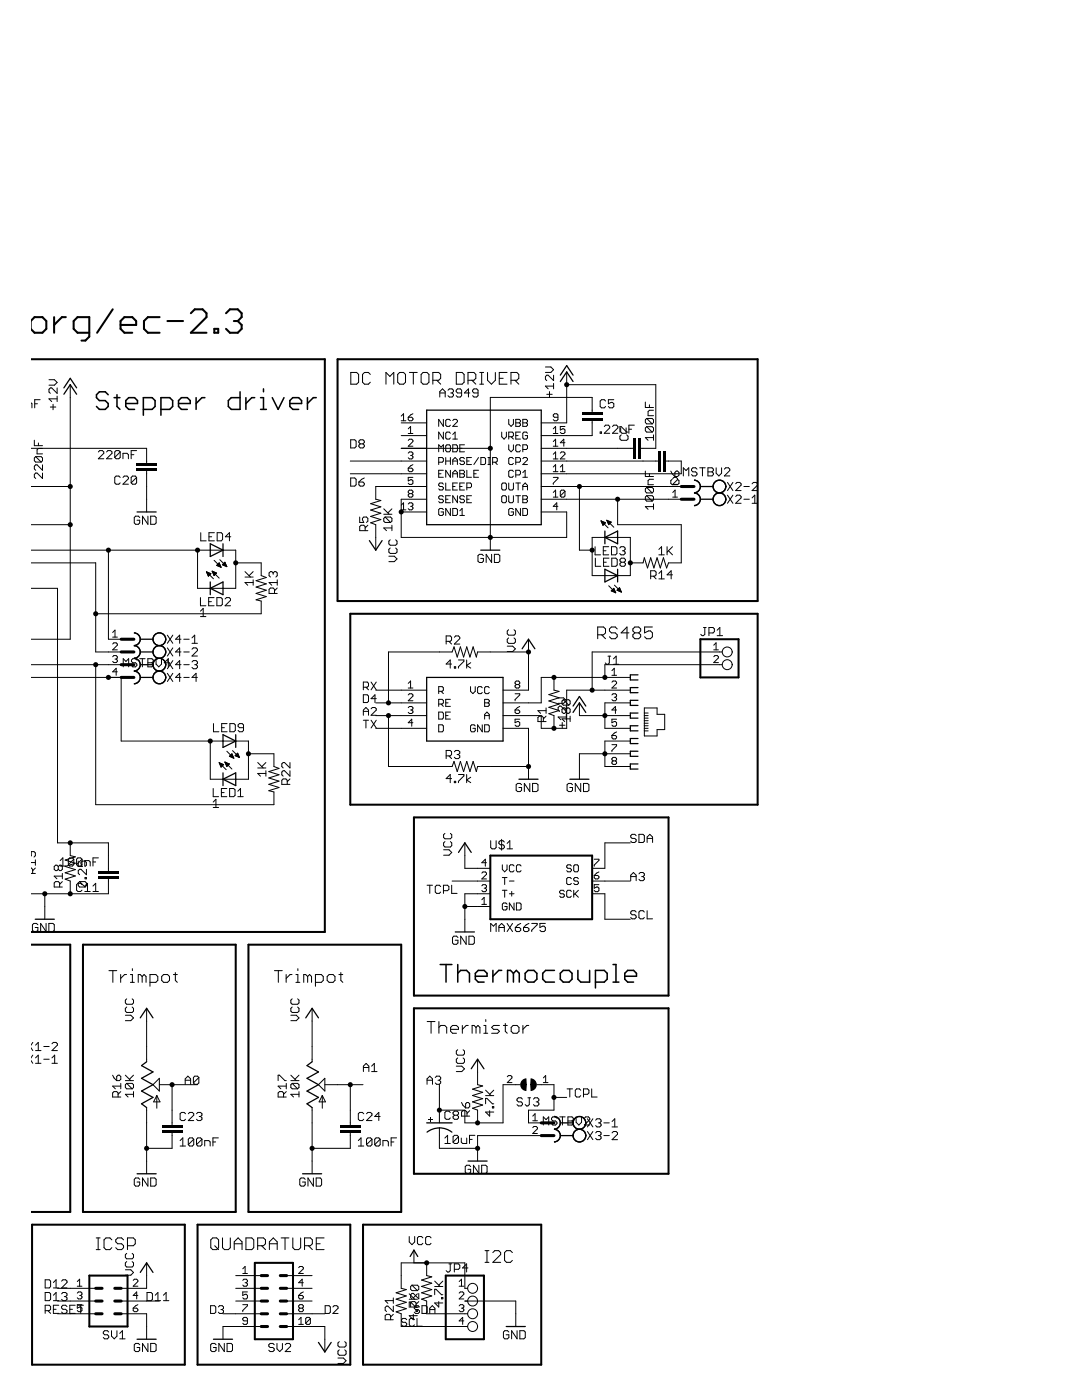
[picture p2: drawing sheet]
<svg xmlns="http://www.w3.org/2000/svg" width="216mm" height="279mm" viewBox="0 0 216 279" stroke-linecap="round" stroke-linejoin="round" font-family="sans-serif">
<g fill="none" stroke="#000" stroke-width=".41">
<path d="M6.3 71.7h58.5v114.3h-58.5M6.3 63.9l.6-.6h1.6l.7 .8v1.5l-.7 .8h-1.6l-.6-.6M10.8 63.3v3.1M13.1 63.3h-.7l-1.6 1.6M17.8 66.4h-2.3l-.8-.8v-1.5l.8-.8h2.3v3.9l-.8 .8h-.7M22.5 61.7l-3.1 4.7M24.1 64.9h3.1v-.8l-.8-.8h-1.6l-.7 .8v1.5l.7 .8h1.6M31.8 63.3h-2.3l-.8 .8v1.5l.8 .8h2.3M33.4 64.1h3.1M38.1 62.5l.8-.8h1.5l.8 .8v.8l-3.1 3.1h3.1M42.8 65.6h.7v.8h-.7zM45.1 62.5l.8-.8h1.5l.8 .8v.8l-.8 .8"/>
<path d="M46.7 64.1h.7M47.4 64.1l.8 .8v.7l-.8 .8h-1.5l-.8-.8M67.4 71.7h83.8v48.3h-83.8zM69.9 122.5h81.3v38.1h-81.3zM139.7 127.6h7.7v7.6h-7.7zM82.6 163.1h50.8v35.6h-50.8zM97.8 170.8h20.4v12.7h-20.4zM6.3 188.5h7.7v53.4h-7.7M16.6 188.5h30.4v53.4h-30.4zM49.6 188.5h30.5v53.4h-30.5zM82.6 201.2h50.8v33.1h-50.8zM6.4 244.4h30.5v28h-30.5z"/>
<path d="M17.8 254.6h7.6v10.1h-7.6zM39.4 244.4h30.5v28h-30.5zM50.8 252h7.7v15.3h-7.7zM72.4 244.4h35.6v28h-35.6zM88.9 254.6h7.7v12.7h-7.7z"/>
</g>
<g fill="none" stroke="#000" stroke-width=".2">
<path d="M8 79.8h-1.1v1.6M9.8 75.8h1.1l.5 .5-.5 .6h-1.1M11.4 79.6h-1.6l.5 .5M11.4 77.4v1.1l-1.1-1.1h-.3l-.2 .3v.5l.2 .3M11.4 79.1v1M14 76.8v50.8h-7.7M70 74.3h1.2l.4 .4v1.6l-.4 .4h-1.2zM73.9 74.7l-.4-.4h-.8l-.4 .4v1.6l.4 .4h.8l.4-.4M77 76.7v-2.4l.8 .8 .8-.8v2.4M79.7 74.3h.8l.4 .4v1.6l-.4 .4h-.8l-.3-.4v-1.6zM81.7 74.3h1.6M82.5 74.3v2.4"/>
<path d="M84.4 74.3h.8l.4 .4v1.6l-.4 .4h-.8l-.4-.4v-1.6zM86.4 75.9h1.1l.4-.4v-.8l-.4-.4h-1.1v2.4M87.1 75.9l.8 .8M87.8 79.2v-1l.5-.6 .5 .6v1M87.8 78.4h1M89.4 77.9l.3-.3h.5l.3 .3v.3l-.3 .2M89.9 78.4h.3M90.2 78.4l.3 .3v.3l-.3 .2h-.5l-.3-.2M91 74.3h1.2l.4 .4v1.6l-.4 .4h-1.2zM92.1 78.4h-.8l-.3-.2v-.3l.3-.3h.5l.3 .3v1.1l-.3 .2h-.5l-.3-.2M93.4 75.9h1.2l.3-.4v-.8l-.3-.4h-1.2v2.4M93.7 78.4h-1l.8-.8v1.6"/>
<path d="M94.2 75.9l.7 .8M95.4 78.4h-.8l-.3-.2v-.3l.3-.3h.5l.3 .3v1.1l-.3 .2h-.5l-.3-.2M95.7 76.7h.8M95.7 74.3h.8M96.1 74.3v2.4M97.3 74.3v1.6l.8 .8 .7-.8v-1.6M99.6 75.5h.8M101.2 74.3h-1.6v2.4h1.6M102 75.9h1.1l.4-.4v-.8l-.4-.4h-1.1v2.4M102.7 75.9l.8 .8M108.8 73.2h1.1l.6 .6-.6 .5h-1.1M109.1 78.7h1.1"/>
<path d="M109.6 78.2v1M110.5 77.1h-1.7l.6 .5M110.5 74.9v1.1l-1.1-1.1h-.3l-.3 .2v.6l.3 .3M110.5 76.5v1.1M113.1 76.8h17.8v12.7h-3.1M113.1 74.2v10.2h-5.1M122.5 79.8h-1.1v.8l.8-.3 .3 .3v.5l-.3 .3h-.5l-.3-.3M6.3 89.5h23v3M6.3 97.1h7.7M6.3 80.5l.1 .9M6.9 87.9v1h1.6M6.9 80.6h.6"/>
<path d="M7.1 91.1l-.2 .3v.5l.2 .3h1.1M7.1 91.1h1.1l.3 .3v.5l-.3 .3M7.1 91.1l1.1 1.1M7.7 89.5l-.3 .3v.8h1.1M7.7 88.4v.5M8.5 92.8v1.1l-1.1-1.1h-.3l-.2 .2v.6l.2 .3M8.5 94.4v1.1l-1.1-1.1h-.3l-.2 .3v.5l.2 .3M10 81.2h1.1M10.6 80.7v1.1M19.6 90.2l.3-.3h.5l.3 .3v.3l-1.1 1.1h1.1M21.3 90.2l.2-.3h.6l.2 .3v.3l-1 1.1h1M24 90.2v1.1l-.3 .3h-.5l-.3-.3"/>
<path d="M24 95.3l-.3-.3h-.5l-.3 .3v1.1l.3 .2h.5l.3-.2M24 90.2l-.3-.3h-.5l-.3 .3v1.1M24 90.2l-1.1 1.1M24.5 91.6v-1.1h.8l.3 .2v.9M24.5 95.3l.3-.3h.5l.3 .3v.3l-1.1 1h1.1M26.2 90.7h.5M27.3 95.3l-.3-.3h-.6l-.2 .3v1.1M27.3 95.3v1.1l-.3 .2h-.6l-.2-.2M27.3 89.9h-1.1v1.7M27.3 95.3l-1.1 1.1M29.3 94v8.2M69.9 92h15.2"/>
<path d="M69.9 94.6h15.2M70 87.8h.8l.3 .2v1.1l-.3 .3h-.8zM70 95.4h.8l.3 .3v1l-.3 .3h-.8zM71.6 96.2h.8l.3 .3v.2l-.3 .3h-.5l-.3-.3zM71.9 88.6l-.3-.3v-.3l.3-.2h.5l.3 .2v.3l-.3 .3M71.9 88.6l-.3 .3v.2l.3 .3h.5l.3-.3v-.2l-.3-.3M71.9 88.6h.5M72.7 95.4l-.5 .3-.6 .5M80.1 86.9h5M80.1 89.5h17.7M80.1 84.4h5M80.1 84h.9"/>
<path d="M80.1 83l.4-.4v1.4M81.5 85.6l.4-.5v1.4M81.5 83.3h.7l.2 .2v.2l-.2 .3h-.5l-.2-.3zM81.5 87.9l.2-.2h.5l.2 .2v.2l-.9 1h.9M81.5 90.4l.2-.2h.5l.2 .2v.3l-.2 .2M81.5 93.4h.7l.2 .3v.2l-.2 .2h-.5l-.2-.2zM81.5 86.5h.9M81.7 98.5l-.2-.2v-.3l.2-.2h.5l.2 .2v.3l-.2 .2M81.7 98.5l-.2 .2v.3l.2 .2h.5l.2-.2v-.3l-.2-.2M81.7 98.5h.5M81.9 90.9h.3M82.2 90.9l.2 .2v.3l-.2 .2h-.5l-.2-.2"/>
<path d="M82.4 95.3h-.9v.7l.4-.3h.3l.2 .3v.4l-.2 .3h-.5l-.2-.3M82.4 92.7l-.9 .7M82.4 82.6l-.9 .7M85.1 99.6h-5v7.7h33v-5.1h-5.1M85.1 97.1h-10.1v2.5l1 .3-2 .6 2 .7-2 .6 2 .6-2 .7 2 .6-2 .6 1 .4v5.1M87.5 90.2v-1.4l.5 .4 .5-.4v1.4M87.5 92.2h.7l.3-.2v-.5l-.3-.2h-.7v1.4M87.5 94.6h.5M88.5 83.7v1.4l-1-1.4v1.4M88.5 86.2v1.4l-1-1.4v1.4M88.5 93.9h-1v1.4h1M88.5 96.6l-.3-.2h-.4l-.3 .2v.3l.3 .2h.4l.3 .2v.3l-.3 .2h-.4l-.3-.2"/>
<path d="M88.5 99.2l-.3-.3h-.4l-.3 .3v.2l.3 .2h.4l.3 .3v.2l-.3 .2h-.4l-.3-.2M88.9 89l.3-.2h.4l.3 .2v.9l-.3 .3h-.4l-.3-.3zM88.9 91.3v1.4M88.9 96.4v1.4h1M88.9 92h1M88.9 99.6h.5M89.9 91.3v1.4M89.9 93.9v1.4l-1-1.4v1.4M89.9 83.9l-.3-.2h-.4l-.3 .2v1l.3 .2h.4l.3-.2M89.9 86.5l-.3-.3h-.4l-.3 .3v.9l.3 .2h.4l.3-.2M89.9 98.9h-1v1.4h1M90.3 87.6h1"/>
<path d="M90.3 86.7l.5-.5v1.4M90.3 88.8h.7l.3 .2v.9l-.3 .3h-.7zM90.3 92.7v-.9l.5-.5 .5 .5v.9M90.3 95.3v-1l.5-.4 .5 .4v1M90.3 83.9l.3-.2h.4l.3 .2v.3l-1 .9h1M90.3 92h1M90.3 97.1h.5M90.3 94.6h1M91.3 96.4h-1v1.4h1M91.3 98.9v1.4l-1-1.4v1.4M91.7 93.9h.7l.3 .2v.2l-.3 .3 .3 .2v.2l-.3 .3h-.7zM91.7 97.1h.5"/>
<path d="M91.7 94.6h.7M92.7 88.8h-1v1.4h1M92.7 91.5l-.3-.2h-.4l-.3 .2v.3l.3 .2h.4l.3 .2v.3l-.3 .2h-.4l-.3-.2M92.7 96.4h-1v1.4h1M92.7 99.2l-.3-.3h-.4l-.3 .3v.2l.3 .2h.4l.3 .3v.2l-.3 .2h-.4l-.3-.2M93.1 93.9v1.4h1M93.1 97.3h.7l.3-.2v-.5l-.3-.2h-.7v1.4M93.1 92h.5M93.1 99.6h.5M94.1 91.3h-1v1.4h1M94.1 98.9h-1v1.4h1M94.6 94.6h.4"/>
<path d="M95.5 91.3l-.9 1.4M95.5 93.9h-.9v1.4h.9M96 91.3h.7l.2 .2v1l-.2 .2h-.7zM97.4 91.3h.4M97.4 92.7h.4M97.6 91.3v1.4M98.3 92.2h.7l.2-.2v-.5l-.2-.2h-.7v1.4M98.8 92.2l.4 .5M100.1 99.2l.2-.3h.5l.2 .3v.9l-.2 .2h-.5l-.2-.2zM100.1 86.2v1l.5 .4 .4-.4v-1M100.3 96.4h.5l.2 .2v1l-.2 .2h-.5l-.2-.2v-1zM101.5 83.7v.9l.5 .5 .4-.5v-.9"/>
<path d="M101.5 87.2h.7l.2-.3v-.4l-.2-.3h-.7v1.4M101.5 88.8v.9l.5 .5 .4-.5v-.9M101.5 96.4v1.2l.2 .2h.5l.2-.2v-1.2M101.5 98.9v1.2l.2 .2h.5l.2-.2v-1.2M102 87.2l.4 .4M102.4 91.5l-.2-.2h-.5l-.2 .2v1l.2 .2h.5l.2-.2M102.4 94.1l-.2-.2h-.5l-.2 .2v.9l.2 .3h.5l.2-.3M102.9 83.7h.7l.2 .2v.3l-.2 .2 .2 .2v.3l-.2 .2h-.7zM102.9 92.2h.7l.2-.2v-.5l-.2-.2h-.7v1.4M102.9 94.8h.7l.2-.2v-.5l-.2-.2h-.7v1.4M102.9 86.9h.5M102.9 96.4h.9"/>
<path d="M102.9 98.9h.9M102.9 84.4h.7M103.4 96.4v1.4M103.4 98.9v1.4M103.8 86.2h-.9v1.4h.9M103.8 89l-.2-.2h-.5l-.2 .2v.9l.2 .3h.5l.2-.3M104.3 97.8v-.9l.5-.5 .5 .5v.9M104.3 98.9h.7l.3 .3v.2l-.3 .2 .3 .3v.2l-.3 .2h-.7zM104.3 97.1h1M104.3 99.6h.7M104.3 94.3l.5-.4v1.4M104.3 89.7h.7l.3-.2v-.5l-.3-.2h-.7v1.4"/>
<path d="M104.3 91.5l.3-.2h.4l.3 .2v.3l-1 .9h1M104.3 83.7h.7l.3 .2v.3l-.3 .2 .3 .2v.3l-.3 .2h-.7zM104.3 95.3h1M104.3 84.4h.7M105.3 86.5l-.3-.3h-.4l-.3 .3v.9l.3 .2h.4l.3-.2v-.5h-.5M108 89.5h18.3M108 92h23.4M108 97.1h27.9M108 99.6h27.9M110.4 86.5h.9M110.4 89.1h.9M110.4 91.6h.9"/>
<path d="M110.4 95.3h.9v.2l-.9 .9v.3M110.4 94.1h.9M110.4 99.2h.9M110.4 98.3l.5-.5v1.4M110.4 85.6l.5-.5v1.4M110.4 88.1l.5-.4v1.4M110.4 90.7l.5-.5v1.4M110.4 93.2l.5-.5v1.4M111.3 83.3h-.7l-.2-.3v-.2l.2-.2h.5l.2 .2v.9l-.2 .3h-.5l-.2-.3M111.8 90.4l.2-.2h.5l.2 .2v.3l-.9 .9h.9M111.8 94.1h.9M111.8 93.2l.5-.5v1.4"/>
<path d="M112.7 85.1h-.9v.7l.5-.2h.2l.2 .2v.5l-.2 .2h-.5l-.2-.2M112.7 98l-.2-.2h-.5l-.2 .2v1M112.7 98v1l-.2 .2h-.5l-.2-.2M112.7 98l-.9 1M112.7 88.4h-.9l.7-.7v1.4M115.6 97.1v12.7h2.6M118.2 83.9v3h-10.2M118.2 82.4v-3.1h-20.4v30.5M119.8 86.2h.2v.3h-.2zM120.6 85.1l.2-.3h.6l.3 .3v.3l-1.1 1.1h1.1M120.8 80l-.2-.2h-.6l-.2 .2v1.1l.2 .3h.6l.2-.3M122.2 85.1l.3-.3h.5l.3 .3v.3l-1.1 1.1h1.1"/>
<path d="M123.2 99.6v5.1h12.7v7.6h-2.5l-.4 1-.6-2-.7 2-.6-2-.6 2-.7-2-.6 2-.6-2-.3 1h-2.5M123.7 86.2v-1h.3l1 1h.3M123.8 85.4v.8l.3 .3h.8v-1.1M124 86.8l-.3 .3v.5l.3 .3h1l.3-.3v-.5l-.3-.3M125.5 85.7h.5M126.6 84.8h-1.1v1.7M128.8 94v1.1h1.6M128.8 80.2v1.1h1.6M129 85.2l-.2 .2v.6l.2 .2h1.1M129 98.9h1.1l.3 .3v.5l-.3 .3M129 83.5h1.1l.3 .3v.5l-.3 .3M129 85.2h1.1l.3 .2v.6l-.3 .2"/>
<path d="M129 97.3h1.1l.3 .3v.5l-.3 .3M129 98.9l-.2 .3v.5l.2 .3h1.1M129 83.5l-.2 .3v.5l.2 .3h1.1M129 97.3l-.2 .3v.5l.2 .3h1.1M129 98.9l1.1 1.1M129 97.3l1.1 1.1M129 85.2l1.1 1M129 83.5l1.1 1.1M129.6 80.8v.5M129.6 94.6v.5M130.4 95.7h-.8l-.3 .2v.8h1.1M130.4 86.8v1.1"/>
<path d="M130.4 81.9h-.8l-.3 .2v.9h1.1M130.4 87.3h-1.6l.5 .6M132.9 92h3v2.6h-27.9M133.9 94l.2 .6 .6 .5M134.1 95.7l-.2 .2v.6l.2 .2h1.1l.3-.2v-.6l-.3-.2M134.2 98.3l.5-.5v1.4M134.2 95.5l.3-.2h.4l.3 .2v.2l-1 1h1M134.2 99.2h1M134.7 94.3l.2-.3h.3l.3 .3v.5l-.3 .3h-.5zM136.4 95v-1.6l.5 .5 .5-.5v1.6M139.1 93.6l-.3-.2h-.5l-.3 .2v.3l.3 .3h.5l.3 .2v.3l-.3 .3h-.5l-.3-.3M139.6 93.4h1.1"/>
<path d="M140.2 93.4v1.6M141.3 93.4h.8l.2 .2v.3l-.2 .3 .2 .2v.3l-.2 .3h-.8zM141.3 94.2h.8M142.9 93.4v1l.5 .6 .6-.6v-1M144.5 93.6l.3-.2h.5l.3 .2v.3l-1.1 1.1h1.1M145.2 98.8l1 1.6M145.2 96.3l1 1.6M146.2 98.8l-1 1.6M146.2 96.3l-1 1.6M146.8 99.1l.3-.3h.5l.3 .3v.3l-1.1 1h1.1M146.8 96.5l.3-.2h.5l.3 .2v.3l-1.1 1.1h1.1M148.4 97.1h1.1"/>
<path d="M148.4 99.6h1.1M150.1 99.4l.5-.6v1.6M150.1 96.5l.2-.2h.6l.3 .2v.3l-1.1 1.1h1.1M6.3 112.3h12.8v17.8h5.1M6.3 117.4h5.2v50.8h10.1v5.6M6.3 104.7h7.7M6.3 109.8h40.7v7.6h-7.6v-7.6M21.6 109.8v17.8h2.6M27.9 103.3l-.3-.3h-.5l-.3 .3v1.1l.3 .2h.5l.3-.2v-.6h-.6M29.5 103v1.6l-1.1-1.6v1.6M30.1 103h.8l.3 .3v1.1l-.3 .2h-.8zM40 119.3v1.6h1.1"/>
<path d="M40.1 106.3v1.6h1M41.2 114.1l.9 .4-.5 .5M41.2 114.1l1.4 1.4M41.2 114.1l.4 .9M41.2 114.2h.1M41.3 114.3h.3M41.3 114.4h.6M41.4 114.5h.7M41.4 114.6h.5M41.5 114.7h.3M41.5 114.9h.2M41.6 115h.1"/>
<path d="M41.7 107.1h.5M42.3 114l1.4 1.4M42.3 114l.9 .4-.5 .5M42.3 114l.4 .9M42.4 114.1h.1M42.4 114.2h.4M42.5 114.3h.5M42.5 114.4h.7M42.6 114.5h.5M42.6 114.6h.4M42.7 114.7h.1M42.7 114.9h.1"/>
<path d="M42.7 111.8l1.4 1.4M42.7 119.3h-1.1v1.6h1.1M42.8 106.3h-1.1v1.6h1.1M43.3 112.8h.6M43.3 119.3h.8l.3 .2v1.1l-.3 .3h-.8zM43.3 106.3h.8l.3 .3v1.1l-.3 .2h-.8zM43.4 112.7h.5M43.4 112.9h.6M43.5 112.6h.3M43.6 112.5h.2M43.7 113h.3M43.7 112.3h.1"/>
<path d="M43.7 112.3l-.5 .5 .9 .4M43.7 112.3l.4 .9M43.9 111.7l1.4 1.4M43.9 113.1h.2M44.4 112.7h.7M44.5 112.6h.5M44.6 112.8h.5M44.6 112.5h.4M44.7 112.3h.2M44.8 112.9h.4M44.9 112.2h.1M44.9 112.2l.4 .9-.9-.4z"/>
<path d="M44.9 119.5l.3-.2h.5l.3 .2v.3l-1.1 1.1h1.1M45.1 113h.1M46.1 107.1h-1.1l.8-.8v1.6M47 112.3h5.1v2.6l1 .4-2 .6 2 .6-2 .7 2 .6-2 .6 2 .7-2 .6 1 .3v2.5h-33M48.9 115.2h1.6M48.9 114.1l1.1 1.1M50.5 116.3h-1.6l.5 .5M50.5 115.7v1.1M50.5 114.1l-.8 .8M54.5 114.4l.3-.3h.2l.3 .3v.5l-.3 .3M54.5 114.4l-.3-.3h-.2l-.3 .3v.5l.3 .3M54.5 114.4v.2"/>
<path d="M54.8 118.4v-.8l-.3-.2h-.5l-.3 .2v.8h1.6M55.3 115.7v1.1M55.3 117.4l-.5 .5M55.3 116.3h-1.6l.5 .5M71.8 103.2v1.1h.8l-.3-.6v-.2l.3-.3h.5l.3 .3v.5l-.3 .3M72.9 105.9v-.8l-.3-.3h-.6l-.2 .3v.8h1.6M73.4 104.8l-.5 .6M76.6 102.6h1.6M76.6 101.5l1.1 1.1M76.8 103.2l-.2 .3v.5l.2 .3h1.1M76.8 103.2h1.1l.3 .3v.5l-.3 .3M76.8 103.2l1.1 1.1"/>
<path d="M77.6 111h1.1l.5 .5-.5 .6h-1.1M77.9 109.4l-.3 .2v.6l.3 .3h1l.3-.3v-.6l-.3-.2M77.9 107.7l-.3 .3v.5l.3 .3h1l.3-.3v-.5l-.3-.3M78.2 105.4h-1.6l.5 .5M78.2 104.8v1.1M78.2 101.5l-.8 .9M80.1 102.2h5M80.1 100.8l.4-.4v1.4M80.1 101.8h.9M81.5 100.6l.2-.2h.5l.2 .2v.2l-.2 .3M81.9 101.1h.3M82.2 101.1l.2 .2v.2l-.2 .3h-.5l-.2-.3"/>
<path d="M88.5 101.7l-.3-.2h-.4l-.3 .2v.9l.3 .3h.4l.3-.3v-.4h-.5M89.9 101.5v1.4l-1-1.4v1.4M90.3 101.5h.7l.3 .2v.9l-.3 .3h-.7zM91.7 101.9l.5-.4v1.4M91.7 102.9h1M96.5 110.9l-.3-.3h-.6l-.2 .3v1.1l.2 .3h.6l.3-.3v-.6h-.6M98.1 110.6v1.7l-1.1-1.7v1.7M98.6 110.6h.9l.2 .3v1.1l-.2 .3h-.9zM102.4 101.7l-.2-.2h-.5l-.2 .2v.9l.2 .3h.5l.2-.3v-.4h-.4M103.8 101.5v1.4l-.9-1.4v1.4M104.3 101.5h.7l.3 .2v.9l-.3 .3h-.7zM111.3 101.1h-.9l.7-.7v1.4"/>
<path d="M118.2 107.3h7.6v7.6h-7.6zM118.7 109.1v1.6h1.1M118.8 111.4v1.6h1.1M119.9 104l1.4 1.3M119.9 104l.9 .3-.5 .5zM120 104h.1M120 104.1h.3M120.1 104.2h.5M120.1 104.3h.7M120.2 104.5h.5M120.2 104.6h.4M120.3 104.7h.2"/>
<path d="M120.3 104.8h.1M120.4 109.9h.5M120.4 112.2h.6M121.1 103.8l.9 .4-.5 .5M121.1 103.8l1.4 1.4M121.1 103.8l.4 .9M121.1 103.9h.1M121.2 104h.3M121.2 104.1h.6M121.3 104.2h.6M121.3 104.3h.5M121.3 104.5h.4"/>
<path d="M121.4 104.6h.2M121.4 104.7h.1M121.5 116.9l1.4 1.4M121.5 109.1h-1.1v1.6h1.1M121.5 111.4h-1.1v1.6h1.1M122 117.9l.5-.5 .4 .9zM122 109.1h.8l.3 .3v1.1l-.3 .2h-.8zM122 117.9h.7M122.1 117.8h.6M122.1 111.4h.8l.3 .3v1l-.3 .3h-.8zM122.2 117.7h.4M122.3 117.6h.3"/>
<path d="M122.3 118.1h.5M122.4 117.5h.1M122.6 118.2h.2M122.6 116.8l1.4 1.4M122.8 118.3h.1M123.2 117.7h.6M123.2 117.8h.7M123.3 117.6h.5M123.4 117.5h.3M123.5 117.9h.4M123.5 117.4h.2M123.6 117.3l.4 .9-.9-.4z"/>
<path d="M123.7 109.4l.2-.3h.6l.2 .3v.2l-.2 .3M123.7 118.1h.2M124 112.2l-.3 .3v.2l.3 .3h.5l.3-.3v-.2l-.3-.3M124 112.2l-.3-.3v-.2l.3-.3h.5l.3 .3v.2l-.3 .3M124 112.2h.5M124.2 109.9h.3M124.5 109.9l.2 .3v.3l-.2 .2h-.6l-.2-.2M129.8 115h.8l.3-.3v-.5l-.3-.3h-.8v1.6M130.4 115l.5 .5M130.4 101.1h-1.6l.5 .5M130.4 100.6v1M131.5 114.4l.5-.5v1.6"/>
<path d="M131.5 109.6l.5-.5v1.6M131.5 115.5h1.1M131.5 110.7h1.1M133.1 109.1v1.6M133.4 109.9l.8 .8M134.2 114.7h-1.1l.8-.8v1.6M134.2 109.1l-1.1 1.1M150.1 100.4h1.1M6.3 132.7h17.9M6.3 135.2h17.9v12.7h25.4v7.6h-7.6v-7.6M19.1 132.7v27.9h35.6v-2.5l-1.1-.3 2.1-.6-2.1-.7 2.1-.6-2.1-.6 2.1-.7-2.1-.6 2.1-.6-1-.4v-2.6h-5.1M22.5 126.2l.4-.4v1.4"/>
<path d="M22.5 127.2h.9M22.5 128.5l.2-.2h.5l.2 .2v.3l-.9 .9h.9M22.5 131.1l.2-.3h.5l.2 .3v.2l-.2 .2M22.9 131.5h.3M23.2 131.5l.2 .3v.2l-.2 .2h-.5l-.2-.2M23.4 134.1h-.9l.7-.7v1.4M24.6 133.1v-1.6l.5 .5 .6-.5v1.6M27.3 131.7l-.3-.2h-.5l-.3 .2v.3l.3 .3h.5l.3 .2v.3l-.3 .3h-.5l-.3-.3M27.9 131.5h1M28.4 131.5v1.6M29.5 131.5h.8l.3 .2v.3l-.3 .3 .3 .2v.3l-.3 .3h-.8zM29.5 132.3h.8"/>
<path d="M31.1 131.5v1l.6 .6 .5-.6v-1M33.4 126.8l1.1 1.6M33.4 129.3l1.1 1.6M33.4 131.8l1.1 1.7M33.4 134.4l1.1 1.6M33.9 132.3h-1.1l.8-.8v1.6M34.5 126.8l-1.1 1.6M34.5 129.3l-1.1 1.6M34.5 131.8l-1.1 1.7M34.5 134.4l-1.1 1.6M36.1 130.1h-1.1l.8-.8v1.6M36.1 127.6h-1.1l.8-.8v1.6"/>
<path d="M36.1 132.7h-1.1l.8-.9v1.7M36.1 135.2h-1.1l.8-.8v1.6M36.7 130.1h1.1M36.7 127.6h1.1M36.7 132.7h1.1M36.7 135.2h1.1M38.3 127.3l.6-.5v1.6M38.3 128.4h1.1M38.3 129.6l.3-.3h.5l.3 .3v.2l-1.1 1.1h1.1M38.3 132.1l.3-.3h.5l.3 .3v.3l-.3 .3M38.9 132.7h.2M39.1 132.7l.3 .2v.3l-.3 .3h-.5l-.3-.3"/>
<path d="M39.4 135.2h-1.1l.8-.8v1.6M40 122l.5-.6v1.7M40 123.1h1.1M41.6 120.1h.6M72.5 137.2h.8l.2-.3v-.5l-.2-.3h-.8v1.6M72.5 138.7h.8l.2 .2v1.1l-.2 .2h-.8zM73 137.2l.5 .5M74 136.1l1.1 1.6M75 137.7h10.1M75.1 136.1l-1.1 1.6M75.1 139.4h-1.1l.8-.7v1.5M81.5 136.4l.4-.5v1.4"/>
<path d="M81.5 137.3h.9M81.5 138.7l.2-.2h.5l.2 .2v.2l-.9 1h.9M87.5 138h.7l.3-.3v-.4l-.3-.3h-.7v1.4M88 138l.5 .4M89 128h.8l.3-.3v-.5l-.3-.3h-.8v1.6M89.6 128l.5 .5M89.9 139.6h-1v1.4h1M90.1 132.5h-1.1l.8-.8v1.6M90.7 127.2l.2-.3h.6l.2 .3v.3l-1 1h1M90.7 133.1h.2v.2h-.2zM91.5 131.7h1.1v.3l-1.1 1.1v.2M93.1 131.7v1.6"/>
<path d="M93.9 137v1l.5 .4 .4-.4v-1M93.9 132.3l-.8 .5 .8 .5M96.2 137.3l-.2-.3h-.5l-.2 .3v.9l.2 .2h.5l.2-.2M96.7 139.6h.7l.2 .2v.2l-.2 .3 .2 .2v.2l-.2 .3h-.7zM97.6 137.3l-.2-.3h-.5l-.2 .3v.9l.2 .2h.5l.2-.2M101.2 129h1.1l.5 .5-.5 .5h-1.1M101.5 127.3l-.3 .3v.5l.3 .3h1.1l.2-.3v-.5l-.2-.3M101.5 125.7l-.3 .2v.6l.3 .3h1.1l.2-.3v-.6l-.2-.2M102.8 138.5h.9v.2l-.9 .9v.3M103 136.6l-.2 .2v.3l.2 .2h.5l.2-.2v-.3l-.2-.2M103 136.6l-.2-.2v-.3l.2-.2h.5l.2 .2v.3l-.2 .2M103 136.6h.5"/>
<path d="M105.5 127.6v10.1h-5.1M105.5 130.1h-10.2l-.3 1-.6-2-.6 2-.7-2-.6 2-.6-2-.7 2-.6-2-.4 1h-12.7v10.2M110.5 135.2v2.5l1.1 .3-2.1 .6 2.1 .7-2.1 .6 2.1 .6-2.1 .7 2.1 .6-2.1 .6 1 .4v2.6M111.4 139.3h1.1l.5 .5-.5 .6h-1.1M112.4 139.6h1.1l.3 .3v.6l-.3 .2M112.4 139.6l-.3 .3v.6l.3 .2h1.1M112.4 139.6l1.1 1.1M119.3 126.7h1.1l.4-.4v-.8l-.4-.4h-1.1v2.4M120 126.7l.8 .8M121.3 130.9h.6M121.6 130.9v1.4l-.3 .3h-.3l-.2-.3M122.1 136.1l.2-.2h.5l.2 .2v.3l-.9 .9h.9"/>
<path d="M122.1 138.7l.2-.2h.5l.2 .2v.2l-.2 .3M122.1 133.8l.5-.4v1.4M122.1 134.8h.9M122.4 132.6h1.1M122.4 131.5l.6-.6v1.7M122.6 139.2h.2M122.8 139.2l.2 .2v.2l-.2 .3h-.5l-.2-.3M123.2 125.5l-.4-.4h-.8l-.4 .4v.4l.4 .4h.8l.4 .4v.4l-.4 .4h-.8l-.4-.4M125.5 126.3h-1.6l1.2-1.2v2.4M125.8 137.7h-12.7v7.7h-5.1v-2.6h-7.6M125.8 135.2h-17.8v5.1h-7.6M126.7 126.3l-.4-.4v-.4l.4-.4h.7l.4 .4v.4l-.4 .4"/>
<path d="M126.7 126.3h.7M126.7 126.3l-.4 .4v.4l.4 .4h.7l.4-.4v-.4l-.4-.4M130.2 125.1h-1.6v1.2l.8-.4h.4l.4 .4v.8l-.4 .4h-.8l-.4-.4M140.4 125.2h.5M140.6 125.2v1.4l-.2 .3h-.3l-.3-.3M141.5 126.3h.8l.2-.3v-.5l-.2-.3h-.8v1.7M142.4 131.1l.3-.3h.4l.3 .3v.2l-1 .9h1M142.4 129.7h1M142.4 128.8l.5-.5v1.4M143.1 125.8l.5-.6v1.7M143.1 126.9h1.1M144.1 130.1h-25.9v7.6"/>
<path d="M144.1 132.7h-23.4v2.5M42.5 157.4v1.6h1.1M42.6 144.4v1.6h1.1M43.7 152.2l1.4 1.4M43.7 152.2l.9 .4-.5 .5zM43.7 152.2h.1M43.8 152.4h.3M43.8 152.5h.5M43.9 152.6h.7M43.9 152.7h.6M44 152.8h.4M44 152.9h.3"/>
<path d="M44.1 153h.1M44.2 158.2h.5M44.2 145.2h.6M44.9 152.1l1.4 1.4M44.9 152.1l.9 .4M44.9 152.1l.4 .9 .5-.5M44.9 152.1h.1M44.9 152.2h.3M45 152.4h.5M45 152.5h.8M45.1 152.6h.6M45.1 152.7h.4"/>
<path d="M45.2 152.8h.2M45.2 152.9h.1M45.3 149.9l1.4 1.4M45.3 157.4h-1.1v1.6h1.1M45.3 144.4h-1.1v1.6h1.1M45.8 150.9l.5-.5 .4 .9zM45.8 157.4h.8l.3 .2v1.1l-.3 .3h-.8zM45.8 150.9h.7M45.9 151h.6M45.9 144.4h.8l.3 .3v1.1l-.3 .2h-.8zM46 150.8h.4M46.1 150.6h.3"/>
<path d="M46.1 151.1h.5M46.2 150.5h.1M46.4 151.2h.2M46.4 149.8l1.4 1.4M47 150.8h.6M47 150.9h.7M47.1 150.6h.5M47.2 150.5h.3M47.3 151h.4M47.3 150.4h.2M47.4 150.3l.4 .9-.9-.4zM47.5 157.9l.5-.5v1.6"/>
<path d="M47.5 159h1M47.6 151.1h.2M48.6 145.2h-.8l-.3-.2v-.3l.3-.3h.5l.3 .3v1.1l-.3 .2h-.5l-.3-.2M51.4 153.3h1.7M51.4 152.2l1.1 1.1M53.1 154.4h-1.7l.6 .5M53.1 153.8v1.1M53.1 152.2l-.9 .8M57.3 156.5v-.8l-.3-.2h-.5l-.3 .2v.8h1.7M57.9 152.2v1.1l-1.1-1.1h-.3l-.3 .3v.5l.3 .3M57.9 153.8v1.1l-1.1-1.1h-.3l-.3 .3v.5l.3 .3M57.9 155.5l-.6 .5"/>
<path d="M72.5 142.7v-1l.5-.5 .5 .5v1M72.5 143.7h1M72.5 142h1M73 143.7v1.6M74 143.7l1.1 1.6M74 141.5l.3-.3h.5l.3 .3v.2l-1.1 1h1.1M75 140.3h10.1M75 142.8h10.1M75 145.4h10.1M75.1 143.7l-1.1 1.6M77.5 142.8v10.2h12.7l.4-1 .6 2 .7-2 .6 2 .6-2 .7 2 .6-2 .6 2 .3-1h10.2M81.5 141.2l.2-.2h.5l.2 .2v.3l-.2 .2"/>
<path d="M81.9 141.7h.3M82.2 141.7l.2 .2v.3l-.2 .2h-.5l-.2-.2M82.4 144.2h-.9l.7-.7v1.4M87.5 140.5h.7l.3-.2v-.5l-.3-.2h-.7v1.4M87.5 142.1h.7l.3 .2v1l-.3 .2h-.7zM87.5 144.7h.7l.3 .2v.9l-.3 .3h-.7zM88 140.5l.5 .5M88.9 140.3h.5M88.9 142.8h.5M89 150.9h.8l.3-.3v-.6l-.3-.2h-.8v1.6M89.6 150.9l.5 .5M89.9 142.1h-1v1.4h1"/>
<path d="M90.1 155.4h-1.1l.8-.8v1.6M90.7 150l.2-.2h.6l.2 .2v.3l-.2 .3M90.7 155.9h.2v.3h-.2zM91.2 150.6h.3M91.5 150.6l.2 .3v.2l-.2 .3h-.6l-.2-.3M91.5 154.6h1.1v.2l-1.1 1.1v.3M93.1 154.6v1.6M93.9 155.1l-.8 .6 .8 .5M94.8 144.9l-.2-.2h-.5l-.2 .2v.9l.2 .3h.5l.2-.3v-.4h-.4M96.2 144.7v1.4l-.9-1.4v1.4M96.7 140.3h.7M96.7 142.8h.9"/>
<path d="M96.7 144.7h.7l.2 .2v.9l-.2 .3h-.7zM96.7 143.5v-.9l.5-.5 .4 .5v.9M100.4 145.4h5.1v10.1M102.8 141.7h.7l.2 .2v.3l-.2 .2h-.5l-.2-.2zM103.7 143.5h-.9v.7l.4-.2h.3l.2 .2v.5l-.2 .2h-.5l-.2-.2M103.7 141l-.9 .7M104.1 156.6l-.3-.3h-.5l-.3 .3v1.1l.3 .3h.5l.3-.3v-.5h-.6M105.7 156.3v1.7l-1.1-1.7v1.7M106.3 156.3h.8l.3 .3v1.1l-.3 .3h-.8zM108.4 144v-.8l-.3-.3h-.5l-.3 .3v.8h1.7M109 142.9l-.6 .6M109 141.8h-1.7l.6 .6"/>
<path d="M109 141.3v1.1M111.6 144.7h1.1M112.2 144.2v1.1M112.9 141.6l-.2-.3h-.3l-.3 .3v.5l.3 .3h.3l.2-.3M112.9 141.6l.3-.3h.3l.3 .3v.5l-.3 .3h-.3l-.3-.3M112.9 141.6v.5M113 140.9v1.1l-1.1-1.1h-.3l-.2 .3v.5l.2 .3M113 143.1h-1.6l.5 .5M113 142.6v1M113.8 143.5h-1.7l.6 .5M113.8 142.9v1.1M114.2 156.6l-.2-.3h-.6l-.2 .3v1.1l.2 .3h.6l.2-.3v-.5h-.5"/>
<path d="M115.6 140.3v2.5h10.2M115.9 156.3v1.7l-1.1-1.7v1.7M116.4 156.3h.8l.3 .3v1.1l-.3 .3h-.8zM122.1 146.8h.7l.2 .2v.2l-.2 .3h-.5l-.2-.3zM122.1 148.6h.9v.2l-.9 1v.2M122.3 151.9l-.2-.3v-.2l.2-.2h.5l.2 .2v.2l-.2 .3M122.3 151.9l-.2 .2v.2l.2 .3h.5l.2-.3v-.2l-.2-.2M122.3 151.9h.5M123 143.5h-.9v.7l.5-.2h.2l.2 .2v.5l-.2 .2h-.5l-.2-.2M123 141.7h-.9l.7-.7v1.4M123 146.1l-.9 .7M125.8 140.3h-5.1v5.1h5.1"/>
<path d="M125.8 147.9h-5.1v5.1h5.1M125.8 150.4h-10.2v5.1M128.6 142.8h.7M128.6 145.4h.7M128.6 141.3h2.5v1.3h1.5v3h-1.5v1.3h-2.5zM128.6 142.3h.7M128.6 143.3h.7M128.6 143.8h.7M128.6 144.3h.7M128.6 144.8h.7M128.6 145.9h.7M6.3 174.3h.8"/>
<path d="M6.3 173.3l.2 .2v.8M6.3 172.1h.8M6.3 170h.5l.3 .2v.6l-.3 .2M7.1 173.2l-.6 .6M7.1 171.6v1.1M8.9 178.4v5.1M11.6 172.9l-.2-.2h-.3l-.3 .2v.6l.3 .3h.3l.2-.3M11.6 172.9l.3-.2h.3l.2 .2v.6l-.2 .3h-.3l-.3-.3M11.6 172.9v.6M11.9 177v-.8l-.3-.3h-.5l-.3 .3v.8h1.6M12 171.8l.5-.6v1.6M12 172.8h1.1"/>
<path d="M12.4 175.9l-.5 .6M12.4 174.8h-1.6l.6 .6M12.4 174.3v1.1M14 168.2v2.6l1 .2-2 .6 2 .7-2 .6 2 .6-2 .7 2 .6-2 .7 1 .3v2.6M14.7 171.5v1.1l-.2 .2h-.6l-.3-.2M14.7 171.5l-.2-.3h-.6l-.3 .3v1.1M14.7 171.5l-1.1 1.1M15.6 171.8v1.1h.8l-.2-.5v-.3l.2-.3h.6l.2 .3v.6l-.2 .2M15.9 175.9l-.3 .3v.6l.3 .2h1.1M15.9 175.9h1.1l.2 .3v.6l-.2 .2M15.9 175.9l1.1 1.1M16.4 171.5l-.3-.3h-.6l-.2 .3v1.1"/>
<path d="M16.4 171.5v1.1l-.3 .2h-.6l-.2-.2M16.4 171.5l-1.1 1.1M16.4 176.6l-.3-.3h-.6l-.2 .3v1l.2 .3h.6l.3-.3M16.9 172.8v-1h.8l.3 .2v.8M16.9 177.9h1.1M16.9 176.8l.6-.5v1.6M17 175.1h.2v.3h-.2zM17.2 173.5v1.1l-1-1.1h-.3l-.3 .3v.5l.3 .3M18.6 172h.5M18.6 177.9h1M18.6 176.8l.5-.5v1.6M19.6 171.2h-1v1.6"/>
<path d="M21.6 175.3v3.1h-15.3M42.5 160.1l.6-.6v1.7M42.5 161.2h1.1M85.2 176.7h1.1M85.8 176.7v1.6M87.9 176.9l-.2-.2h-.6l-.2 .2v1.1l.2 .3h.6l.2-.3M88.5 177.8h.8l.3-.3v-.6l-.3-.2h-.8v1.6M88.5 169.6h1.1l.5 .5-.5 .6h-1.1M88.8 166.3l-.3 .3v.5l.3 .3h1.1l.2-.3v-.5l-.2-.3M88.8 168l-.3 .2v.6l.3 .2h1.1l.2-.2v-.6l-.2-.2M90.1 176.7v1.6h1.1M90.2 175.8h7.6"/>
<path d="M92.8 168.2v5.1h5M96.1 174.2l.3-.2h.4l.3 .2v.3l-1 .9h1M96.1 176.8l.3-.2h.4l.3 .2v.2l-.3 .3M96.1 179.6l.5-.5v1.4M96.6 177.3h.2M96.8 177.3l.3 .2v.2l-.3 .3h-.4l-.3-.3M97.1 172.2h-1l.7-.7v1.4M97.8 178.4h-5v7.6M97.9 167.8v1.3l.3 .3h.5l.3-.3v-1.3M100.1 167.5v2.2M100.2 172.6v.9l.5 .5 .5-.5v-.9M100.2 175.1h1"/>
<path d="M100.2 177.7h1M100.6 168.1l-.2-.3h-.6l-.2 .3v.2l.2 .3h.6l.2 .3v.2l-.2 .3h-.6l-.2-.3M100.7 175.1v1.4M100.7 177.7v1.4M101.2 169.4h1.1M101.2 168.3l.5-.5v1.6M101.6 175.8h1M101.6 178.4h1M102.1 177.9v.9M102.6 172.8l-.3-.2h-.4l-.3 .2v1l.3 .2h.4l.3-.2M104 172.8l-.3-.2h-.4l-.3 .2v1l.3 .2h.4l.3-.2M112.6 177.9l-.2-.2h-.5l-.2 .2v.2l.2 .3h.5l.2 .2v.2l-.2 .3h-.5l-.2-.3"/>
<path d="M114 172.8l-.2-.2h-.5l-.2 .2v.3l.2 .2h.5l.2 .2v.3l-.2 .2h-.5l-.2-.2M114 175.4l-.2-.3h-.5l-.2 .3v.9l.2 .2h.5l.2-.2M114 177.9l-.2-.2h-.5l-.2 .2v.9l.2 .3h.5l.2-.3M114.5 177.7v1.4M114.7 172.6h.5l.2 .2v1l-.2 .2h-.5l-.2-.2v-1zM114.7 178.4l.7 .7M115.4 175.4l-.2-.3h-.5l-.2 .3v.2l.2 .2h.5l.2 .3v.2l-.2 .2h-.5l-.2-.2M115.4 177.7l-.9 .9M118.2 175.8h7.6M118.2 178.4h2.5v5.1h5.1M118.6 174.7h.7l.2 .2v.3l-.2 .2h-.5l-.2-.2zM118.6 171.5h.9v.2l-.9 .9v.3"/>
<path d="M119.5 176.6h-.9v.7l.4-.3h.3l.2 .3v.4l-.2 .3h-.5l-.2-.3M119.5 174l-.9 .7M125.8 168.2h-5.1v5.1h-2.5M125.9 175.8v-1.1l.5-.6 .5 .6v1.1M125.9 174.9h1M126.9 166.8l-.2-.3h-.6l-.2 .3v.3l.2 .2h.6l.2 .3v.3l-.2 .2h-.6l-.2-.2M127.5 166.5h.8l.3 .3v1.1l-.3 .2h-.8zM127.5 174.4l.3-.3h.5l.3 .3v.3l-.3 .2M128 174.9h.3M128.3 174.9l.3 .3v.3l-.3 .3h-.5l-.3-.3M129.1 168.1v-1l.6-.6 .5 .6v1M129.1 167.3h1.1"/>
<path d="M7.6 184.6l-.3-.3h-.6l-.2 .3v1l.2 .3h.6l.3-.3v-.5h-.6M9.2 184.3v1.6l-1.1-1.6v1.6M9.7 184.3h.9l.2 .3v1l-.2 .3h-.9zM21.7 193.7h1.6M22.5 193.7v2.4M24.1 194.5v1.6M25.2 194.5h-.3l-.8 .8M25.3 199.3l-.3 .3v.6l.3 .2h1.1l.2-.2v-.6l-.2-.3M26 194.5h.4v1.6M26 196.1h.8M26.4 193.3v.4M28.4 194.9l-.4-.4h-.4v1.6"/>
<path d="M28.4 194.9v1.2M28.4 194.9l.4-.4 .3 .4v1.2M29.9 196.1h1.2l.4-.4v-.8l-.4-.4h-1.2v2.3M32.7 194.5h.7l.4 .4v.8l-.4 .4h-.7l-.4-.4v-.8zM34.6 194.5h.8M35 194.1v1.6l.4 .4M54.8 193.7h1.5M55.5 193.7v2.4M57.1 194.5v1.6M58.3 194.5h-.4l-.8 .8M58.3 199.3l-.3 .3v.6l.3 .2h1.1l.3-.2v-.6l-.3-.3M59 194.5h.4v1.6"/>
<path d="M59 196.1h.8M59.4 193.3v.4M61.4 194.9l-.4-.4h-.4v1.6M61.4 194.9v1.2M61.4 194.9l.4-.4 .4 .4v1.2M62.9 196.1h1.2l.4-.4v-.8l-.4-.4h-1.2v2.3M65.7 194.5h.8l.3 .4v.8l-.3 .4h-.8l-.4-.4v-.8zM67.6 194.5h.8M68 194.1v1.6l.4 .4M91.4 187.1l-.3-.3h-.5l-.3 .3v1.1l.3 .3h.5l.3-.3v-.6h-.6M92.8 180.9h5M93 186.8v1.7l-1.1-1.7v1.7"/>
<path d="M93.6 186.8h.8l.3 .3v1.1l-.3 .3h-.8zM96.1 180.5h1M97.9 185.9v-1.6l.6 .5 .5-.5v1.6M99.6 185.1h1M99.6 185.9v-1.1l.5-.5 .5 .5v1.1M101.2 180.4l-.3-.2h-.4l-.3 .2v1l.3 .2h.4l.3-.2v-.5h-.5M101.2 184.3l1.1 1.6M102.3 184.3l-1.1 1.6M102.6 180.2v1.4l-1-1.4v1.4M102.8 185.1h.8l.3 .3v.2l-.3 .3h-.5l-.3-.3zM103 180.2h.7l.3 .2v1l-.3 .2h-.7zM103.9 184.3l-.5 .3-.6 .5"/>
<path d="M104.5 185.1h.8l.2 .3v.2l-.2 .3h-.6l-.2-.3zM105.5 184.3l-.5 .3-.5 .5M106.1 184.3h1.1v.3l-1.1 1v.3M108.8 184.3h-1.1v.8l.6-.3h.2l.3 .3v.5l-.3 .3h-.5l-.3-.3M126.9 182l-.2-.3h-.6l-.2 .3v.3l.2 .3h.6l.2 .2v.3l-.2 .3h-.6l-.2-.3M128.6 182l-.3-.3h-.5l-.3 .3v1.1l.3 .3h.5l.3-.3M129.1 181.7v1.7h1.1M6.3 211.8l.2 .4M6.3 209.3l.2 .4M6.5 210.6l-.2 .3M6.5 208l-.2 .4M7.1 212.2h1.1"/>
<path d="M7.1 211.1l.5-.5v1.6M7.1 208.6l.5-.6v1.7M7.1 209.7h1.1M8.7 211.4h1.1M8.7 208.9h1.1M10.4 212.2h1.1M10.4 211.1l.5-.5v1.6M10.4 208.3l.2-.3h.6l.3 .3v.3l-1.1 1.1h1.1M22.5 214.6l.2 .5 .6 .6M23.6 218.9v-.8l-.3-.2h-.6l-.2 .2v.8h1.6M23.6 214.6h.2l.3 .2v.6l-.3 .3h-.5v-.9zM24.1 216.2v1.1"/>
<path d="M24.1 217.9l-.5 .5M24.1 216.8h-1.6l.5 .5M25 202.6h1.1l.5 .6-.5 .5h-1.1M25 215.7h1.6M25 214.6l1.1 1.1M25.3 201l-.3 .2v.6l.3 .3h1.1l.2-.3v-.6l-.2-.2M25.3 216.2l-.3 .3v.5l.3 .3h1.1M25.3 216.2h1.1l.2 .3v.5l-.2 .3M25.3 216.2l1.1 1.1M26.6 217.9v1M26.6 218.4h-1.6l.6 .5M26.6 214.6l-.8 .8"/>
<path d="M29.3 201.2v10.7M30.5 216.5l1.3-1.3v2.5zM31.3 218.6v2.6M31.3 218.6l.6 1.3h-1.2zM31.8 216.5h7.6M34.3 216.5v8.1M37 216.4v-1.1l.5-.5 .5 .5v1.1M37 215.6h1M39.7 215l-.3-.2h-.5l-.3 .2v1.1M39.7 215v1.1l-.3 .3h-.5l-.3-.3M39.7 215l-1.1 1.1M55.5 215.7v-1.1h.3l1 1.1h.3"/>
<path d="M56.6 218.9v-.8l-.3-.2h-.5l-.3 .2v.8h1.6M57.1 216.2v1.1M57.1 216.8h-1.6l.5 .5M57.1 217.9l-.5 .5M58 215.7h1.7M58 202.6h1.1l.6 .6-.6 .5h-1.1M58 214.6l1.1 1.1M58.3 216.2l-.3 .3v.5l.3 .3h1.1M58.3 216.2h1.1l.3 .3v.5l-.3 .3M58.3 201l-.3 .2v.6l.3 .3h1.1l.3-.3v-.6l-.3-.2M58.3 216.2l1.1 1.1M59.7 218.4h-1.7l.6 .5"/>
<path d="M59.7 217.9v1M59.7 214.6l-.9 .8M62.3 201.2v10.7M63.5 216.5l1.3-1.3v2.5zM64.3 218.6l.6 1.3h-1.2zM64.3 218.6v2.6M64.8 216.5h7.6M69.9 216.5v8.1M72.5 213.9v-1.1l.6-.6 .5 .6v1.1M72.5 213h1.1M74.2 213.9h1M74.2 212.8l.5-.6v1.7"/>
<path d="M85.2 215.6h1.1M85.2 216.4v-1.1l.6-.5 .5 .5v1.1M85.2 203.9h1.6M86 203.9v2.3M86.9 215l.2-.2h.6l.2 .2v.3l-.2 .3M87.4 215.6h.3M87.6 203.9v2.3M87.6 205l.4-.3h.7l.4 .3v1.2M87.7 215.6l.2 .3v.2l-.2 .3h-.6l-.2-.3M87.7 216.5v7.6M89.9 205.4h1.6v-.4l-.4-.3h-.8l-.4 .3v.8l.4 .4h.8M91.1 212.8h1l.6 .5-.6 .6h-1"/>
<path d="M91.3 209.5l-.2 .3v.5l.2 .3h1.1l.3-.3v-.5l-.3-.3M91.3 211.1l-.2 .3v.5l.2 .3h1.1l.3-.3v-.5l-.3-.3M92.3 204.7v1.5M93.4 204.7h-.4l-.7 .7M95 205l-.4-.3h-.4v1.5M95 205v1.2M95 205l.4-.3 .4 .3v1.2M95.3 211.4v5.1l1 .2-2 .7 2 .6-2 .6 2 .7-2 .6 2 .6-2 .7 1 .4v2.5M96.5 204.7h.4v1.5M96.5 206.2h.8M96.9 218.7h1.6M96.9 217.6l1.1 1.1"/>
<path d="M96.9 203.5v.4M98.5 217.6l-.8 .8M99.7 204.7h-1.2l-.4 .3 .4 .4h.8l.4 .4-.4 .4h-1.2M100.4 204.7h.8M100.8 204.3v1.5l.4 .4M101.2 214.9l.3-.2h.4l.3 .2v.2l-1 1h1M102.4 204.7h.8l.4 .3v.8l-.4 .4h-.8l-.4-.4v-.8zM103.8 216.5h-3.4v7.6h-7.6v-2.5h-5.1M104.2 219.4l-.2-.3h-.6l-.2 .3v.2l.2 .3h.6l.2 .3v.2l-.2 .3h-.6l-.2-.3M104.3 204.7v1.5M105.3 219.1h.6M105.5 204.7h-.4l-.8 .7"/>
<path d="M105.6 219.1v1.3l-.3 .3h-.2l-.3-.3M106.4 219.4l.3-.3h.5l.3 .3v.2l-.3 .3M107 219.9h.2M107.1 216.5h3.4v5.1h-5v2.5h2.5M107.2 219.9l.3 .3v.2l-.3 .3h-.5l-.3-.3M108.4 216.1h.9M108.4 215.1l.5-.4v1.4M110.5 219h2.6M113.2 217.3h1M113.7 217.3v1.6M115.9 217.6l-.3-.3h-.5l-.3 .3v1.1l.3 .2h.5l.3-.2M116.4 218.4h.8l.3-.3v-.5l-.3-.3h-.8v1.6"/>
<path d="M118.1 217.3v1.6h1M27.9 235.4l-.3-.3h-.5l-.3 .3v1l.3 .3h.5l.3-.3v-.5h-.6M29.3 221v13.3M29.5 235.1v1.6l-1.1-1.6v1.6M30.1 235.1h.8l.3 .3v1l-.3 .3h-.8zM34.3 226.1v3.1h-5M35.9 227.6l.6-.5v1.6M35.9 228.7h1.1M37 222.3l-.2-.3h-.6l-.3 .3v1.1l.3 .2h.6l.2-.2M37.6 222.3l.2-.3h.6l.3 .3v.3l-1.1 1h1.1M38.7 227.4v1l-.3 .3h-.6l-.2-.3M38.7 227.4l-.3-.3h-.6l-.2 .3v1"/>
<path d="M38.7 227.4l-1.1 1M39.2 222.3l.3-.3h.5l.3 .3v.3l-.3 .2M39.8 222.8h.2M40 222.8l.3 .3v.3l-.3 .2h-.5l-.3-.2M40.3 227.4l-1.1 1M40.3 227.4v1l-.3 .3h-.5l-.3-.3M40.3 227.4l-.3-.3h-.5l-.3 .3v1M40.8 228.7v-1.1h.9l.2 .3v.8M42.5 227.9h.5M43.6 227.1h-1.1v1.6M60.9 235.4l-.3-.3h-.5l-.3 .3v1l.3 .3h.5l.3-.3v-.5h-.5M62.3 221v13.3"/>
<path d="M62.5 235.1v1.6l-1-1.6v1.6M63.1 235.1h.8l.3 .3v1l-.3 .3h-.8zM69.9 226.1v3.1h-7.6M71.5 228.7h1.1M71.5 227.6l.5-.5v1.6M72.6 222.3l-.3-.3h-.5l-.3 .3v1.1l.3 .2h.5l.3-.2M73.1 222.3l.3-.3h.5l.3 .3v.3l-1.1 1h1.1M74.2 227.4l-1.1 1M74.2 227.4v1l-.3 .3h-.5l-.3-.3M74.2 227.4l-.3-.3h-.5l-.3 .3v1M75.9 222.8h-1.1l.8-.8v1.6M75.9 227.4v1l-.3 .3h-.6l-.2-.3"/>
<path d="M75.9 227.4l-.3-.3h-.6l-.2 .3v1M75.9 227.4l-1.1 1M76.4 228.7v-1.1h.8l.3 .3v.8M78 227.9h.6M79.1 227.1h-1.1v1.6M87.7 225.1v4.1h7.6M88.8 227.1l.5-.5v1.6M88.8 228.2h1.1M89.9 222l-.3-.2h-.6l-.2 .2v1.1l.2 .3h.6l.3-.3M90.7 222.6l-.3-.3v-.3l.3-.2h.5l.3 .2v.3l-.3 .3M90.7 222.6l-.3 .2v.3l.3 .3h.5l.3-.3v-.3l-.3-.2M90.7 222.6h.5"/>
<path d="M91.5 226.9v1l-.3 .3h-.5l-.3-.3M91.5 226.9l-.3-.3h-.5l-.3 .3v1M91.5 226.9l-1.1 1M92 227.1v.8l.3 .3h.8v-1.1M92.1 220l.3 .6 .5 .5M93.2 222.7v-.8l-.3-.2h-.5l-.3 .2v.8h1.6M93.2 220h.3l.2 .3v.5l-.2 .3h-.6v-.8zM93.7 227.4h.5M93.7 221.7l-.5 .5M93.9 232.8l-.3-.3h-.5l-.3 .3v1.1l.3 .3h.5l.3-.3v-.5h-.5M94.8 226.6h-1.1v1.6M95.6 232.5v1.7l-1.1-1.7v1.7"/>
<path d="M96.1 232.5h.8l.3 .3v1.1l-.3 .3h-.8zM96.9 220.3v-1.1h.3l1.1 1.1h.2M97.7 221.7v1l-.8-.8h1.6M98.3 220.8h.2v.3h-.2zM106.3 225l.2-.2h.5l.2 .2v.3l-.9 .9h.9M106.3 222.7l.5-.4v1.4M106.3 223.7h.9M108 226.6h-12.7v5.1M108.4 224.5v-1.6l.6 .5 .5-.5v1.6M111.1 223.2l-.2-.3h-.6l-.3 .3v.2l.3 .3h.6l.2 .3v.3l-.2 .2h-.6l-.3-.2M111.7 222.9h1.1M112.2 222.9v1.6"/>
<path d="M113.3 222.9h.8l.3 .3v.2l-.3 .3 .3 .3v.3l-.3 .2h-.8zM113.3 223.7h.8M115 222.9v1.1l.5 .5 .5-.5v-1.1M116.6 223.2l.3-.3h.5l.3 .3v.2l-1.1 1.1h1.1M117.2 223.3l1.1 1.6M117.2 225.8l1.1 1.6M118.3 223.3l-1.1 1.6M118.3 225.8l-1.1 1.6M118.9 223.5l.2-.2h.6l.2 .2v.3l-.2 .3M118.9 226.1l.2-.3h.6l.2 .3v.3l-.2 .2M119.4 224.1h.3M119.4 226.6h.3"/>
<path d="M119.7 224.1l.2 .3v.2l-.2 .3h-.6l-.2-.3M119.7 226.6l.2 .3v.3l-.2 .2h-.6l-.2-.2M120.5 224.1h1.1M120.5 226.6h1.1M122.1 224.9h1.1M122.1 223.8l.6-.5v1.6M122.1 226.1l.3-.3h.5l.3 .3v.3l-1.1 1h1.1M9 255.4h.8l.3 .3v1.1l-.3 .2h-.8zM9 257.9h.8l.3 .3v1.1l-.3 .3h-.8zM10.7 256l.5-.6v1.6M10.7 259.6h1M10.7 257h1"/>
<path d="M10.7 258.5l.5-.6v1.7M11.5 257.1h7.6M11.5 259.7h7.6M12.3 258.2l.3-.3h.5l.3 .3v.3l-.3 .3M12.3 255.7l.3-.3h.5l.3 .3v.3l-1.1 1h1.1M12.8 258.8h.3M13.1 258.8l.3 .2v.3l-.3 .3h-.5l-.3-.3M15.4 256.7h1M15.4 258.1l.3-.3h.4l.3 .3v.2l-.3 .2M15.4 255.8l.5-.5v1.4M15.9 258.5h.2M16.1 258.5l.3 .3v.2l-.3 .2h-.4l-.3-.2"/>
<path d="M19.2 247.1h.8M19.2 249.4h.8M19.6 247.1v2.3M22.3 247.4l-.4-.3h-.8l-.3 .3v1.6l.3 .4h.8l.4-.4M24.2 259.7h7.6M24.7 247.4l-.4-.3h-.8l-.4 .3v.4l.4 .4h.8l.4 .4v.4l-.4 .4h-.8l-.4-.4M25 253.4h1.1l.5 .6-.5 .5h-1.1M25.3 250.1l-.3 .3v.6l.3 .2h1.1l.2-.2v-.6l-.2-.3M25.3 251.8l-.3 .2v.6l.3 .3h1.1l.2-.3v-.6l-.2-.2M25.4 248.6h1.2l.4-.4v-.8l-.4-.3h-1.2v2.3M26.6 255.5l.2-.2h.5l.2 .2v.3l-.9 .9h.9M27.5 258.5h-.9l.7-.7v1.4"/>
<path d="M29.3 252v5.1h-5.1M29.3 257.9h.8l.3 .3v1.1l-.3 .3h-.8zM31 259.6h1.1M31 258.5l.5-.6v1.7M32.6 259.6h1.1M32.6 258.5l.5-.6v1.7M42.4 247.1h.8l.4 .3v1.6l-.4 .4h-.8l-.3-.4v-1.6zM42.8 248.6l.8 .8M44.4 247.1v1.9l.4 .4h.8l.4-.4v-1.9M46.7 249.4v-1.6l.8-.7 .8 .7v1.6M46.7 248.2h1.6M47 254.6h5.1"/>
<path d="M47 257.1h5.1M47 259.7h5.1M48.4 253.2l.5-.4v1.4M48.4 254.2h1M48.4 255.5l.3-.2h.4l.3 .2v.3l-.3 .2M48.9 256h.2M49.1 247.1h1.1l.4 .3v1.6l-.4 .4h-1.1zM49.1 256l.3 .2v.3l-.3 .2h-.4l-.3-.2M49.4 257.8h-1v.7l.5-.2h.2l.3 .2v.5l-.3 .2h-.4l-.3-.2M51.4 248.6h1.2l.4-.4v-.8l-.4-.3h-1.2v2.3M52.2 248.6l.8 .8M53.8 248.2h1.5"/>
<path d="M53.8 249.4v-1.6l.7-.7 .8 .7v1.6M56.1 247.1h1.5M56.9 247.1v2.3M57.2 254.6h5.1M57.2 257.1h5.1M57.2 259.7h5.1M58.4 247.1v1.9l.4 .4h.8l.4-.4v-1.9M59.6 253l.2-.2h.5l.2 .2v.2l-.9 1h.9M59.6 258.5h.7l.2 .3v.2l-.2 .2h-.5l-.2-.2zM60.5 256h-.9l.7-.7v1.4M60.5 257.8l-.9 .7M60.8 248.6h1.1l.4-.4v-.8l-.4-.3h-1.1v2.3"/>
<path d="M61.5 248.6l.8 .8M63.1 248.2h.8M64.7 247.1h-1.6v2.3h1.6M78.5 259v1.1M78.5 259.6h-1.6l.5 .5M81.7 259.3h1.6M81.7 258.2l1 1.1M81.7 246.8v1.1l.5 .5 .5-.5v-1.1M82.2 256.5l-.3 .3v.5l.3 .3h1.1M82.2 256.5h1.1l.3 .3v.5l-.3 .3M82.2 256.5l1.1 1.1M82.6 249.5v2.5"/>
<path d="M83.3 258.2l-.8 .8M83.6 258.1v1.1l-1.1-1.1h-.3l-.3 .3v.5l.3 .3M83.6 259.8l-.6 .5M84.4 247l-.3-.2h-.5l-.3 .2v1.1l.3 .3h.5l.3-.3M85.1 252v2.6l1.1 .2-2.1 .7 2.1 .6-2.1 .6 2.1 .7-2.1 .6 2.1 .6-2.1 .7 1 .4v2.5h8.2M86 247l-.3-.2h-.5l-.3 .2v1.1l.3 .3h.5l.3-.3M86.7 258.4v-1.1h.3l1.1 1.1h.3M86.7 256.8h1.7M86.7 255.7l1.1 1.1M87.5 259.8v1l-.8-.8h1.7M88.1 258.9h.3v.3h-.3zM88.4 255.7l-.9 .8"/>
<path d="M89.6 252.2h.5M89.8 252.2v1.4l-.2 .3h-.3l-.3-.3M90.7 253.3h.8l.2-.3v-.5l-.2-.3h-.8v1.7M91.6 256.7h1M91.6 258.1l.3-.3h.4l.3 .3v.2l-1 .9h1M91.6 255.8l.5-.5v1.4M92.8 259.7h10.1v5M93.3 257.1h-.5v-5.1h-12.7v5.1l1 .3-2.1 .6 2.1 .6-2.1 .7 2.1 .6-2.1 .6 2.1 .7-2.1 .6 1.1 .4v2.5h13.2M93.4 253h-1.1l.8-.8v1.7M96.8 251.9h.8M96.8 249.6h.8M97.2 249.6v2.3"/>
<path d="M98.3 250l.4-.4h.8l.4 .4v.4l-1.6 1.5h1.6M102.2 250l-.4-.4h-.7l-.4 .4v1.5l.4 .4h.7l.4-.4M9 261.6h.8l.3-.3v-.5l-.3-.3h-.8v1.6M9.6 261.6l.5 .5M10.7 261.3h.5M11.5 262.2h7.6M11.7 260.5h-1v1.6h1M13.4 260.8l-.3-.3h-.5l-.3 .3v.2l.3 .3h.5l.3 .3v.2l-.3 .3h-.5l-.3-.3M13.9 261.3h.6M15 260.5h-1.1v1.6h1.1M15.6 260.5h1M16.1 260.5v1.6"/>
<path d="M16.4 260.4h-1v.7l.5-.3h.2l.3 .3v.4l-.3 .3h-.4l-.3-.3M21.7 265.8l-.3-.2h-.5l-.3 .2v.3l.3 .3h.5l.3 .3v.2l-.3 .3h-.5l-.3-.3M22.2 265.6v1.1l.6 .5 .5-.5v-1.1M23.9 267.2h1.1M23.9 266.1l.5-.5v1.6M24.2 262.2h5.1v5.1M26.6 261.1h.7l.2 .2v.2l-.2 .3h-.5l-.2-.3zM27.5 260.4l-.9 .7M27.9 268.4l-.3-.3h-.5l-.3 .3v1.1l.3 .2h.5l.3-.2v-.6h-.6M29.5 268.1v1.6l-1.1-1.6v1.6M30.1 268.1h.8l.3 .3v1.1l-.3 .2h-.8zM42 260.6h.8l.3 .2v1.1l-.3 .2h-.8z"/>
<path d="M43.1 268.4l-.3-.3h-.5l-.3 .3v1.1l.3 .2h.5l.3-.2v-.6h-.5M43.6 260.8l.2-.2h.5l.3 .2v.3l-.3 .3M44.1 261.4h.2M44.3 261.4l.3 .2v.3l-.3 .2h-.5l-.2-.2M44.5 262.2h7.6M44.8 268.1v1.6l-1.1-1.6v1.6M45.3 268.1h.8l.3 .3v1.1l-.3 .2h-.8zM48.4 260.4h1v.2l-1 .9v.3M49.4 263.6h-.7l-.3-.2v-.3l.3-.2h.4l.3 .2v1l-.3 .2h-.4l-.3-.2M52.1 264.7h-7.6v2.6M54.7 268.4l-.3-.3h-.5l-.3 .3v.3l.3 .2h.5l.3 .3v.3l-.3 .2h-.5l-.3-.2M55.3 268.1v1.1l.5 .5 .6-.5v-1.1"/>
<path d="M56.9 268.4l.3-.3h.5l.3 .3v.3l-1.1 1h1.1M57.2 262.2h7.6M57.2 264.7h7.6v5.1M59.6 264.3h.9M59.6 263.4l.5-.5v1.4M59.8 261.1l-.2-.3v-.2l.2-.2h.5l.2 .2v.2l-.2 .3M59.8 261.1l-.2 .2v.2l.2 .3h.5l.2-.3v-.2l-.2-.2M59.8 261.1h.5M61.9 263.1v1l-.2 .2h-.5l-.2-.2M61.9 263.1l-.2-.2h-.5l-.2 .2v1M61.9 263.1l-.9 1M64.9 260.6h.8l.2 .2v1.1l-.2 .2h-.8z"/>
<path d="M66.4 260.8l.3-.2h.5l.3 .2v.3l-1.1 1h1.1M67.4 271h1.1l.6 .6-.6 .5h-1.1M67.7 267.7l-.3 .3v.6l.3 .2h1.1l.3-.2v-.6l-.3-.3M67.7 269.4l-.3 .3v.5l.3 .3h1.1l.3-.3v-.5l-.3-.3M77.9 263.4v-.8l-.2-.3h-.6l-.2 .3v.8h1.6M78.5 260.7v1l-1.1-1h-.3l-.2 .2v.6l.2 .2M78.5 262.3l-.6 .5M81.2 263.4l-.3-.3h-.5l-.3 .3v.2l.3 .3h.5l.3 .3v.2l-.3 .3h-.5l-.3-.3M81.7 260.9v-1.1h.2l1.1 1.1h.3M82.5 262.3v1.1l-.8-.8h1.6M82.7 263.4l-.3-.3h-.5l-.2 .3v1l.2 .3h.5l.3-.3M83 261.5h.3v.2h-.3z"/>
<path d="M83 260.8v-.8l-.3-.2h-.5l-.3 .2v.8h1.7M83.2 263.1v1.6h1M83.7 260.8l-.3-.2h-.5l-.2 .2v.3l.2 .3h.5l.3 .2v.3l-.3 .2h-.5l-.2-.2M84.2 260.6h.8l.2 .2v1.1l-.2 .2h-.8zM85.7 261.4h1.1M85.7 262.1v-1l.6-.5 .5 .5v1M91.6 260.6l.3-.2h.4l.3 .2v.2l-.3 .3M92.1 261.1h.2M92.3 261.1l.3 .2v.2l-.3 .3h-.4l-.3-.3M92.6 263.6h-1l.7-.7v1.4M101.5 265.8l-.2-.2h-.6l-.2 .2v1.1l.2 .3h.6l.2-.3v-.5h-.5M103.2 265.6v1.6l-1.1-1.6v1.6"/>
<path d="M103.7 265.6h.8l.3 .2v1.1l-.3 .3h-.8z"/>
<circle cx="145.1" cy="130.1" r=".99"/>
<circle cx="145.1" cy="132.7" r=".99"/>
<circle cx="94.3" cy="257.1" r=".99"/>
<circle cx="94.3" cy="259.7" r=".99"/>
<circle cx="94.3" cy="264.7" r=".99"/>
<circle cx="94.3" cy="262.2" r=".99"/>
</g>
<g fill="none" stroke="#000" stroke-width=".3">
<path d="M21.6 78.8l-.6-.6h-1.2l-.6 .6v.6l.6 .5h1.2l.6 .6v.6l-.6 .6h-1.2l-.6-.6M22.8 79.4h1.1M23.3 78.8v2.3l.6 .6M39.1 79.4v2.3M40.9 79.4h-.6l-1.2 1.1M47.9 78.2v3.5h-1.8l-.5-.6v-1.2l.5-.5h1.8M49.1 79.4v2.3M50.8 79.4h-.6l-1.1 1.1M52 79.4h.6v2.3M52.6 77.6v.6M54.3 79.4l1.2 2.3 1.2-2.3M61.3 79.4v2.3"/>
<path d="M63.1 79.4h-.6l-1.2 1.1M25.1 80.5h2.3v-.6l-.6-.5h-1.1l-.6 .5v1.2l.6 .6h1.1M28.6 81.7h1.8l.5-.6v-1.2l-.5-.5h-1.8v3.5M32.1 81.7h1.8l.6-.6v-1.2l-.6-.5h-1.8v3.5M35.6 80.5h2.4v-.6l-.6-.5h-1.2l-.6 .5v1.2l.6 .6h1.2M52 81.7h1.2M57.8 80.5h2.4v-.6l-.6-.5h-1.2l-.6 .5v1.2l.6 .6h1.2M87.8 192.5h2.4M89 192.5v3.5M91.3 192.5v3.5M91.3 194.2l.6-.5h1.2l.6 .5v1.8M94.8 194.8h2.4v-.6l-.6-.5h-1.2l-.6 .5v1.2l.6 .6h1.2"/>
<path d="M98.4 193.7v2.3M100.1 193.7h-.6l-1.1 1.1M102.4 194.2l-.5-.5h-.6v2.3M102.4 194.2v1.8M102.4 194.2l.6-.5 .6 .5v1.8M105.4 193.7h1.1l.6 .5v1.2l-.6 .6h-1.1l-.6-.6v-1.2zM110.6 193.7h-1.7l-.6 .5v1.2l.6 .6h1.7M112.4 193.7h1.2l.5 .5v1.2l-.5 .6h-1.2l-.6-.6v-1.2zM115.3 193.7v1.7l.6 .6h1.7v-2.3M118.8 196h1.8l.6-.6v-1.2l-.6-.5h-1.8v3.5M122.3 192.5h.6v3.5M122.3 196h1.2"/>
<path d="M124.7 194.8h2.3v-.6l-.6-.5h-1.2l-.5 .5v1.2l.5 .6h1.2"/>
</g>
<g fill="none" stroke="#000" stroke-width=".25">
<path d="M12.7 78.7l1.3-1.9 1.3 1.9M12.7 77.4l1.3-1.9 1.3 1.9M111.8 76.1l1.3-1.9 1.2 1.9M111.8 74.9l1.3-1.9 1.2 1.9M85.1 81.9h22.9v22.8h-22.9zM138.5 98.4a1.27 1.27 0 0 1 1.2 1.2M138.5 98.4a1.27 1.27 0 0 1 1.2 1.2 1.27 1.27 0 0 1-1.2 1.3 1.27 1.27 0 0 0 1.2-1.3M139.7 97.1a1.27 1.27 0 0 0-1.2-1.3 1.27 1.27 0 0 1 1.2 1.3 1.27 1.27 0 0 1-1.2 1.3M139.7 97.1a1.27 1.27 0 0 1-1.2 1.3M139.7 99.6h2.6M139.7 97.1h2.6M27.4 102.2h3.8"/>
<path d="M42 117.4l2.5-1.3v2.6zM42 108.5l2.5 1.3-2.5 1.3zM42 116.1v2.6M44.5 108.5v2.6M73.7 107.9l1.3 1.9 1.2-1.9M95.9 109.8h3.8M120.7 113.6l2.5 1.3-2.5 1.2zM120.7 107.3l2.5-1.3v2.5zM120.7 106v2.5M123.2 113.6v2.5M26.7 128.8a1.27 1.27 0 0 1 1.3 1.3M26.7 128.8a1.27 1.27 0 0 1 1.3 1.3 1.27 1.27 0 0 1-1.3 1.3"/>
<path d="M26.7 131.4a1.27 1.27 0 0 1 1.3 1.3M26.7 131.4a1.27 1.27 0 0 1 1.3 1.3 1.27 1.27 0 0 1-1.3 1.2M26.7 133.9a1.27 1.27 0 0 1 1.3 1.3M26.7 133.9a1.27 1.27 0 0 1 1.3 1.3 1.27 1.27 0 0 1-1.3 1.3 1.27 1.27 0 0 0 1.3-1.3M28 127.6a1.27 1.27 0 0 0-1.3-1.3 1.27 1.27 0 0 1 1.3 1.3 1.27 1.27 0 0 1-1.3 1.2M28 127.6a1.27 1.27 0 0 1-1.3 1.2M28 130.1a1.27 1.27 0 0 1-1.3 1.3M28 132.7a1.27 1.27 0 0 1-1.3 1.2M28 135.2h2.5M28 127.6h2.5M28 130.1h2.5M28 132.7h2.5"/>
<path d="M85.1 135.2h15.3v12.7h-15.3zM104.2 129.5l1.3-1.9 1.2 1.9M127.3 134.7h-1.5v1h1.5M127.3 137.2h-1.5v1h1.5M127.3 139.8h-1.5v1h1.5M44.5 146.6l2.5 1.3-2.5 1.3zM44.5 154.2v2.6M44.5 155.5l2.5-1.3v2.6zM47 146.6v2.6M103.6 155.5h3.8M113.7 155.5h3.8M114.3 142.2l1.3-1.9 1.3 1.9"/>
<path d="M114.3 140.9l1.3-1.9 1.3 1.9M127.3 142.3h-1.5v1h1.5M127.3 144.8h-1.5v1.1h1.5M127.3 147.4h-1.5v1h1.5M127.3 149.9h-1.5v1h1.5M127.3 152.5h-1.5v1h1.5M91.5 170.1l1.3-1.9 1.2 1.9M7 183.5h3.8M90.9 186h3.8M28 203.1l1.3-1.9 1.2 1.9M29.3 211.9l-1.1 .8 2.3 1.2-2.3 1.3 2.3 1.3-2.3 1.2 2.3 1.3-2.3 1.3 1.1 .7M61 203.1l1.3-1.9 1.2 1.9"/>
<path d="M62.3 211.9l-1 .8 2.2 1.2-2.2 1.3 2.2 1.3-2.2 1.2 2.2 1.3-2.2 1.3 1 .7M94 213.3l1.3-1.9 1.3 1.9M27.4 234.3h3.8M60.4 234.3h3.8M85.1 224.1h5.1M87.7 225.1l1.5 .3 1 .5M87.7 225.1l-1.1 .1-1.4 .7M93.4 231.7h3.8M110.5 225.4a1.27 1.27 0 0 1 1.3 1.2M110.5 225.4a1.27 1.27 0 0 1 1.3 1.2 1.27 1.27 0 0 1-1.3 1.3 1.27 1.27 0 0 0 1.3-1.3M111.8 224.1a1.27 1.27 0 0 0-1.3-1.3 1.27 1.27 0 0 1 1.3 1.3 1.27 1.27 0 0 1-1.3 1.3M111.8 224.1a1.27 1.27 0 0 1-1.3 1.3"/>
<path d="M111.8 224.1h2.5M111.8 226.6h2.5M28 253.9l1.3-1.9 1.2 1.9M81.8 250.8l.8-1.3 .8 1.3M27.4 267.3h3.8M42.6 267.3h3.8M63.5 267.9l1.3 1.9 1.3-1.9M101 264.7h3.8"/>
<circle cx="143.6" cy="99.6" r="1.27"/>
<circle cx="143.6" cy="97.1" r="1.27"/>
<circle cx="31.8" cy="135.2" r="1.27"/>
<circle cx="31.8" cy="132.7" r="1.27"/>
<circle cx="31.8" cy="130.1" r="1.27"/>
<circle cx="31.8" cy="127.6" r="1.27"/>
<circle cx="115.6" cy="224.1" r="1.27"/>
<circle cx="115.6" cy="226.6" r="1.27"/>
</g>
<g fill="none" stroke="#000" stroke-width=".61">
<path d="M135.9 99.6h2.6M135.9 97.1h2.6M24.2 127.6h2.5M24.2 130.1h2.5M24.2 132.7h2.5M24.2 135.2h2.5M108 224.1h2.5M108 226.6h2.5M19.1 259.7h1.3M19.1 257.1h1.3M22.9 259.7h1.3M22.9 257.1h1.3"/>
<path d="M52.1 259.7h1.3M52.1 257.1h1.3M52.1 254.6h1.3M55.9 259.7h1.3M55.9 257.1h1.3M55.9 254.6h1.3M19.1 262.2h1.3M22.9 262.2h1.3M52.1 264.7h1.3M52.1 262.2h1.3M55.9 264.7h1.3M55.9 262.2h1.3"/>
</g>
<g fill="#000">
<path d="M27.2 92.5h4.1v.5h-4.1zM27.2 93.5h4.1v.5h-4.1zM116.1 83.4h4.1v.5h-4.1zM116.1 82.4h4.1v.5h-4.1zM126.3 87.4h.5v4.1h-.5zM127.3 87.4h.5v4.1h-.5zM131.4 90h.5v4h-.5zM132.4 90h.5v4h-.5zM19.6 173.8h4.1v.5h-4.1zM19.6 174.8h4.1v.5h-4.1zM32.3 225.6h4.1v.5h-4.1zM32.3 224.6h4.1v.5h-4.1z"/>
<path d="M67.9 225.6h4v.5h-4zM67.9 224.6h4v.5h-4zM85.4 223.3h.9v.1h-.9zM85.8 222.9h.1v.9h-.1z"/>
<circle cx="113.1" cy="76.8" r=".51"/>
<circle cx="14" cy="97.1" r=".51"/>
<circle cx="97.8" cy="89.5" r=".51"/>
<circle cx="115.6" cy="97.1" r=".51"/>
<circle cx="123.2" cy="99.6" r=".51"/>
<circle cx="14" cy="104.7" r=".51"/>
<circle cx="21.6" cy="109.8" r=".51"/>
<circle cx="39.4" cy="109.8" r=".51"/>
<circle cx="47" cy="112.3" r=".51"/>
<circle cx="80.1" cy="102.2" r=".51"/>
<circle cx="97.8" cy="107.3" r=".51"/>
<circle cx="118.2" cy="109.8" r=".51"/>
<circle cx="125.8" cy="112.3" r=".51"/>
<circle cx="19.1" cy="132.7" r=".51"/>
<circle cx="19.1" cy="122.5" r=".51"/>
<circle cx="21.6" cy="135.2" r=".51"/>
<circle cx="105.5" cy="130.1" r=".51"/>
<circle cx="110.5" cy="135.2" r=".51"/>
<circle cx="118.2" cy="137.7" r=".51"/>
<circle cx="120.7" cy="135.2" r=".51"/>
<circle cx="42" cy="147.9" r=".51"/>
<circle cx="49.6" cy="150.4" r=".51"/>
<circle cx="77.5" cy="140.3" r=".51"/>
<circle cx="77.5" cy="142.8" r=".51"/>
<circle cx="105.5" cy="153" r=".51"/>
<circle cx="110.5" cy="145.4" r=".51"/>
<circle cx="120.7" cy="150.4" r=".51"/>
<circle cx="120.7" cy="142.8" r=".51"/>
<circle cx="8.9" cy="178.4" r=".51"/>
<circle cx="14" cy="178.4" r=".51"/>
<circle cx="14" cy="168.2" r=".51"/>
<circle cx="92.8" cy="180.9" r=".51"/>
<circle cx="34.3" cy="216.5" r=".51"/>
<circle cx="69.9" cy="216.5" r=".51"/>
<circle cx="110.5" cy="219" r=".51"/>
<circle cx="29.3" cy="229.2" r=".51"/>
<circle cx="62.3" cy="229.2" r=".51"/>
<circle cx="87.7" cy="221.6" r=".51"/>
<circle cx="95.3" cy="224.1" r=".51"/>
<circle cx="95.3" cy="229.2" r=".51"/>
<circle cx="85.1" cy="252" r=".51"/>
</g>
<path d="M105.1 215.8a.64 .64 0 0 0-.7 .7 .64 .64 0 0 0 .7 .6M105.8 215.8a.64 .64 0 0 1 .7 .7 .64 .64 0 0 1-.7 .6" fill="none" stroke="#000" stroke-width="1.3" stroke-linecap="butt"/>
</svg>
